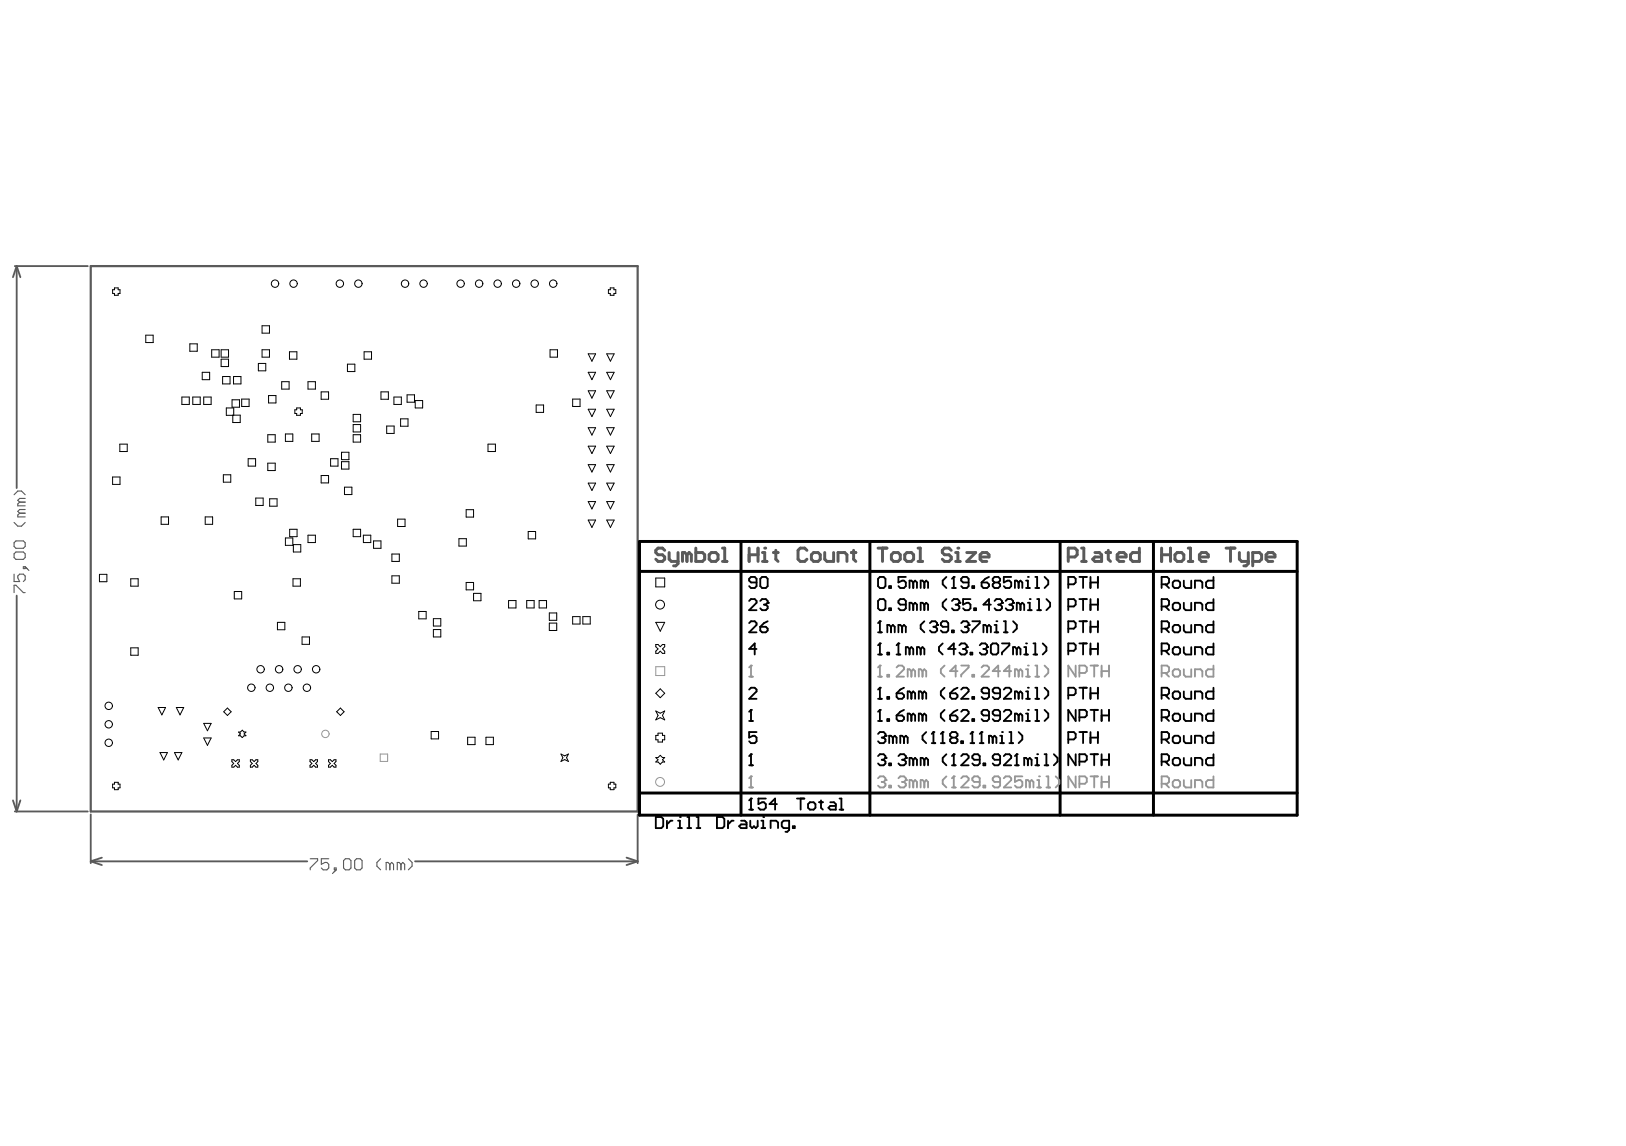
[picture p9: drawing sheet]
<svg xmlns="http://www.w3.org/2000/svg" width="287mm" height="202mm" viewBox="0 0 287 202" stroke-linecap="round" stroke-linejoin="round" font-family="sans-serif">
<g fill="none" stroke="#5a5a5a" stroke-width=".33">
<path d="M2.6 46.9h12.9M2.9 46.9l.7 2M2.9 46.9l-.6 2M2.9 46.9v39.2M2.9 105.1v38M2.3 141.2l.6 1.9M2.6 143.1h12.9M3.6 141.2l-.7 1.9M16 151.9l2 .7M16 143.7v8.6M16 151.9h38.2M18 151.3l-2 .6"/>
<path d="M73.2 151.9h39.3M110.5 151.3l2 .6M112.5 151.9l-2 .7M112.5 143.7v8.6"/>
</g>
<path d="M16 46.9h96.5v96.2h-96.5z" fill="none" stroke="#5a5a5a" stroke-width=".39"/>
<g fill="none" stroke="#5a5a5a" stroke-width=".2">
<path d="M2.5 95.7l.3-.3h1.3l.3 .3v.7l-.3 .3h-1.3l-.3-.3zM2.5 97.7l.3-.3h1.3l.3 .3v.6l-.3 .4h-1.3l-.3-.4zM2.5 92.2l.6 .6h.7l.6-.6M2.5 87.3l.6-.7h.7l.6 .7M3.5 88.6l-.4 .3v.3h1.3M3.5 90.5l-.4 .4v.3h1.3M3.5 90.5h.9M3.5 88.6h.9M4.1 100h.3v.3h-.3zM4.4 100l.7 .6M4.4 89.9h-.9l-.4 .3 .4 .3M4.4 87.9h-.9l-.4 .3 .4 .4"/>
<path d="M2.5 101.3v1.3h1l-.4-.7v-.3l.4-.3h.6l.3 .3v.7l-.3 .3M2.5 104.5v-1.3h.3l1.3 1.3h.3M54.7 151.5h1.3v.3l-1.3 1.3v.3M58 151.5h-1.3v1l.6-.4h.4l.3 .4v.6l-.3 .3h-.7l-.3-.3M59 153.1h.3v.3h-.3zM59.3 153.4l-.7 .7M60.6 151.8l.3-.3h.7l.3 .3v1.3l-.3 .3h-.7l-.3-.3zM62.6 151.8l.3-.3h.6l.4 .3v1.3l-.4 .3h-.6l-.3-.3zM67.1 151.5l-.6 .6v.7l.6 .6M68.8 152.5l-.4-.4h-.3v1.3M68.8 152.5v.9M68.8 152.5l.3-.4 .3 .4v.9"/>
<path d="M70.7 152.5l-.3-.4h-.3v1.3M70.7 152.5v.9M70.7 152.5l.4-.4 .3 .4v.9M72 151.5l.7 .6v.7l-.7 .6"/>
</g>
<g fill="none" stroke="#000" stroke-width=".33">
<path d="M115.7 144.1h1l.3 .3v1.3l-.3 .4h-1zM117.6 144.8v1.3M118.6 144.8h-.3l-.7 .6M119.6 146.1h.7M119.6 144.8h.3v1.3M121.2 146.1h.7M121.2 144.1h.4v2M122.9 146.1h.6M122.9 144.1h.3v2M126.5 144.1h.9l.4 .3v1.3l-.4 .4h-.9zM128.4 144.8v1.3M129.4 144.8h-.3l-.7 .6"/>
<path d="M130.7 144.8h.7l.3 .3v1h-1l-.3-.4 .3-.3h1M132.3 144.8v.9l.4 .4 .3-.4 .3 .4 .3-.4v-.9M134.3 146.1h.7M134.3 144.8h.3v1.3M135.9 146.1v-1.3h1l.3 .3v1M139.2 146.1h-1l-.3-.4v-.6l.3-.3h1v1.6l-.3 .3h-.4M139.9 145.7h.3v.4h-.3z"/>
</g>
<g fill="#000">
<circle cx="119.9" cy="144.1" r=".16"/>
<circle cx="134.6" cy="144.1" r=".16"/>
</g>
<g fill="none" stroke="#000" stroke-width=".18">
<path d="M19.9 51.1h.3v-.3h.6v.3h.4v.7h-.4v.3h-.6v-.3h-.3zM25.7 59.1h1.3v1.3h-1.3zM46.2 57.5h1.3v1.3h-1.3zM107.3 51.1h.3v-.3h.7v.3h.3v.7h-.3v.3h-.7v-.3h-.3zM21.1 78.3h1.3v1.3h-1.3zM32.1 70h1.3v1.3h-1.3zM33.5 60.7h1.3v1.3h-1.3zM34 70h1.3v1.3h-1.3zM35.7 65.7h1.3v1.3h-1.3zM35.9 70h1.3v1.3h-1.3zM37.3 61.7h1.3v1.3h-1.3zM39 63.4h1.3v1.3h-1.3z"/>
<path d="M39 61.7h1.3v1.3h-1.3zM39.3 66.4h1.3v1.3h-1.3zM40.9 70.5h1.3v1.3h-1.3zM41.1 73.2v1.3h1.3v-1.3l-2.5 .1v-1.3h1.3v1.3M41.2 66.4h1.3v1.3h-1.3zM42.6 70.4h1.3v1.3h-1.3zM45.6 64.1h1.3v1.3h-1.3zM46.2 61.7h1.3v1.3h-1.3zM47.2 76.7h1.3v1.3h-1.3zM47.4 69.8h1.3v1.3h-1.3zM49.7 67.3h1.3v1.3h-1.3zM50.3 76.5h1.3v1.4h-1.3z"/>
<path d="M51.1 62.1h1.3v1.3h-1.3zM52 72.3h.3v-.3h.7v.3h.3v.6h-.3v.4h-.7v-.4h-.3zM54.3 67.3h1.3v1.3h-1.3zM55 76.5h1.3v1.4h-1.3zM56.6 69.1h1.4v1.3h-1.4zM60.2 79.8h1.3v1.3h-1.3zM61.3 64.2h1.3v1.3h-1.3zM62.3 73.1h1.3v1.3h-1.3zM62.3 74.9h1.3v1.3h-1.3zM62.3 76.7h1.3v1.3h-1.3zM64.2 62.1h1.3v1.3h-1.3zM67.2 69.1h1.3v1.3h-1.3z"/>
<path d="M68.2 75.1h1.3v1.4h-1.3zM69.5 70h1.3v1.3h-1.3zM70.7 73.9h1.3v1.3h-1.3zM71.8 69.6h1.3v1.3h-1.3zM73.2 70.7h1.3v1.3h-1.3zM86.1 78.3h1.3v1.3h-1.3zM94.6 71.4h1.3v1.3h-1.3zM97 61.7h1.3v1.3h-1.3zM101 70.4h1.3v1.3h-1.3zM103.8 65.7h1.3l-.7 1.3zM103.8 72.2h1.3l-.7 1.3zM103.8 75.4h1.3l-.7 1.3z"/>
<path d="M103.8 78.7h1.3l-.7 1.3zM103.8 68.9h1.3l-.7 1.3zM103.8 62.4h1.3l-.7 1.3zM107 65.7h1.3l-.6 1.3zM107 78.7h1.3l-.6 1.3zM107 72.2h1.3l-.6 1.3zM107 75.4h1.3l-.6 1.3zM107 68.9h1.3l-.6 1.3zM107 62.4h1.3l-.6 1.3zM19.9 84.1h1.3v1.3h-1.3zM28.4 91.2h1.3v1.3h-1.3zM36.2 91.2h1.3v1.3h-1.3z"/>
<path d="M39.4 83.7h1.3v1.4h-1.3zM43.8 80.9h1.3v1.3h-1.3zM45.1 87.9h1.3v1.3h-1.3zM47.2 81.7h1.3v1.3h-1.3zM47.6 88h1.3v1.3h-1.3zM50.3 94.9h1.3v1.3h-1.3zM51.1 93.4h1.3v1.3h-1.3zM51.7 96.1h1.4v1.3h-1.4zM54.3 94.4h1.3v1.3h-1.3zM56.6 83.9h1.4v1.3h-1.4zM58.3 80.9h1.3v1.3h-1.3zM60.2 81.4h1.3v1.3h-1.3z"/>
<path d="M60.8 85.9h1.3v1.3h-1.3zM62.3 93.4h1.3v1.3h-1.3zM64.1 94.4h1.3v1.3h-1.3zM65.9 95.4h1.3v1.3h-1.3zM69.1 97.7h1.3v1.3h-1.3zM70.1 91.6h1.3v1.3h-1.3zM81 95h1.3v1.3h-1.3zM82.2 89.9h1.3v1.3h-1.3zM93.2 93.8h1.3v1.3h-1.3zM103.8 85.2h1.3l-.7 1.3zM103.8 88.5h1.3l-.7 1.3zM103.8 91.7h1.3l-.7 1.3z"/>
<path d="M103.8 82h1.3l-.7 1.3zM107 85.2h1.3l-.6 1.3zM107 91.7h1.3l-.6 1.3zM107 88.5h1.3l-.6 1.3zM107 82h1.3l-.6 1.3zM17.5 101.3h1.3v1.3h-1.3zM23.1 102.1h1.3v1.3h-1.3zM23.1 114.3h1.3v1.3h-1.3zM41.3 104.3h1.3v1.3h-1.3zM48.9 109.8h1.3v1.3h-1.3zM51.7 102.1h1.3v1.3h-1.3zM53.3 112.4h1.3v1.3h-1.3z"/>
<path d="M69.1 101.6h1.3v1.3h-1.3zM73.9 107.9h1.3v1.3h-1.3zM76.4 111h1.4v1.4h-1.4zM76.4 109.1h1.4v1.3h-1.4zM82.2 102.7h1.3v1.3h-1.3zM83.5 104.7h1.3v1.3h-1.3zM89.7 105.9h1.3v1.3h-1.3zM92.9 105.9h1.3v1.3h-1.3zM95.1 105.9h1.3v1.3h-1.3zM96.9 108.1h1.3v1.3h-1.3zM96.9 109.9h1.3v1.3h-1.3zM101 108.8h1.3v1.3h-1.3z"/>
<path d="M102.8 108.8h1.3v1.3h-1.3zM19.9 138.3h.3v-.3h.6v.3h.4v.7h-.4v.3h-.6v-.3h-.3zM27.9 124.8h1.3l-.6 1.3zM28.2 132.7h1.3l-.6 1.3zM30.8 132.7h1.3l-.7 1.3zM31.1 124.8h1.3l-.6 1.3zM35.9 127.6h1.3l-.6 1.3zM35.9 130.2h1.3l-.6 1.3zM39.5 125.5l.6-.6 .7 .6-.7 .7zM40.9 134h.3l.4 .3 .3-.3h.3v.3l-.3 .4 .3 .3v.3h-.3l-.3-.3-.4 .3h-.3v-.3l.3-.3-.3-.4zM42.1 129.1h.3l.3-.3 .4 .3h.3l-.3 .4 .3 .3h-.3l-.4 .3-.3-.3h-.3l.3-.3zM44.2 134h.3l.3 .3 .3-.3h.4v.3l-.4 .4 .4 .3v.3h-.4l-.3-.3-.3 .3h-.3v-.3l.3-.3-.3-.4z"/>
<path d="M54.7 134h.3l.3 .3 .4-.3h.3v.3l-.3 .4 .3 .3v.3h-.3l-.4-.3-.3 .3h-.3v-.3l.3-.3-.3-.4zM58 134h.3l.3 .3 .3-.3h.4v.3l-.4 .4 .4 .3v.3h-.4l-.3-.3-.3 .3h-.3v-.3l.3-.3-.3-.4zM59.4 125.5l.6-.6 .7 .6-.7 .7zM76.1 129h1.3v1.3h-1.3zM82.5 130h1.3v1.3h-1.3zM85.7 130h1.3v1.3h-1.3zM99 133l.6 .3 .7-.3-.4 .7 .4 .6-.7-.3-.6 .3 .3-.6zM107.3 138.3h.3v-.3h.7v.3h.3v.7h-.3v.3h-.7v-.3h-.3z"/>
<circle cx="48.5" cy="50" r=".65"/>
<circle cx="51.8" cy="50" r=".65"/>
<circle cx="59.9" cy="50" r=".65"/>
<circle cx="63.2" cy="50" r=".65"/>
<circle cx="71.4" cy="50" r=".65"/>
<circle cx="74.7" cy="50" r=".65"/>
<circle cx="81.2" cy="50" r=".65"/>
<circle cx="84.5" cy="50" r=".65"/>
<circle cx="87.8" cy="50" r=".65"/>
<circle cx="91" cy="50" r=".65"/>
<circle cx="94.3" cy="50" r=".65"/>
<circle cx="97.6" cy="50" r=".65"/>
<circle cx="46" cy="118.1" r=".65"/>
<circle cx="49.2" cy="118.1" r=".65"/>
<circle cx="52.5" cy="118.1" r=".65"/>
<circle cx="55.8" cy="118.1" r=".65"/>
<circle cx="19.2" cy="127.8" r=".65"/>
<circle cx="19.2" cy="124.5" r=".65"/>
<circle cx="19.2" cy="131" r=".65"/>
<circle cx="44.3" cy="121.3" r=".65"/>
<circle cx="47.6" cy="121.3" r=".65"/>
<circle cx="50.9" cy="121.3" r=".65"/>
<circle cx="54.1" cy="121.3" r=".65"/>
</g>
<g fill="none" stroke="#969696" stroke-width=".18">
<path d="M67.1 133h1.3v1.3h-1.3z"/>
<circle cx="57.4" cy="129.5" r=".65"/>
</g>
<g fill="none" stroke="#5a5a5a" stroke-width=".52">
<path d="M117.2 97.1l-.3-.4h-.8l-.4 .4v.4l.4 .4h.8l.3 .3v.4l-.3 .4h-.8l-.4-.4M118 97.5v1.1l.4 .4h1.2M119.6 97.5v1.9l-.4 .4h-.4M121.2 97.9l.4-.4 .4 .4v1.1M121.2 97.9l-.4-.4h-.4v1.5M121.2 97.9v1.1M122.7 96.7v2.3h1.2l.4-.4v-.7l-.4-.4h-1.2M125.1 97.9l.4-.4h.8l.4 .4v.7l-.4 .4h-.8l-.4-.4zM127.4 96.7h.4v2.3M127.4 99h.8M132.1 97.9h1.6M132.1 96.7v2.3"/>
<path d="M133.7 96.7v2.3M134.5 99h.8M134.5 97.5h.4v1.5"/>
</g>
<circle cx="134.9" cy="96.7" r=".26" fill="#5a5a5a"/>
<g fill="none" stroke="#5a5a5a" stroke-width=".52">
<path d="M136.5 97.5h.7M136.8 97.1v1.5l.4 .4M142.3 97.1l-.4-.4h-.7l-.4 .4v1.5l.4 .4h.7l.4-.4M143.1 97.9l.4-.4h.8l.4 .4v.7l-.4 .4h-.8l-.4-.4zM145.5 97.5v1.1l.4 .4h1.1v-1.5M147.8 99v-1.5h1.2l.4 .4v1.1M150.2 97.5h.8M150.6 97.1v1.5l.4 .4M154.9 96.7h1.5M155.7 96.7v2.3M157.2 97.9l.4-.4h.8l.4 .4v.7l-.4 .4h-.8l-.4-.4zM159.6 97.9l.4-.4h.8l.4 .4v.7l-.4 .4h-.8l-.4-.4z"/>
<path d="M161.9 96.7h.4v2.3M161.9 99h.8M167.8 97.1l-.4-.4h-.8l-.4 .4v.4l.4 .4h.8l.4 .3v.4l-.4 .4h-.8l-.4-.4M168.6 97.5h.4v1.5M168.6 99h.8"/>
</g>
<circle cx="169" cy="96.7" r=".26" fill="#5a5a5a"/>
<g fill="none" stroke="#5a5a5a" stroke-width=".52">
<path d="M170.5 97.5h1.6l-1.6 1.5h1.6M172.9 98.2h1.5v-.3l-.3-.4h-.8l-.4 .4v.7l.4 .4h.8M188.4 98.2h1.2l.4-.3v-.8l-.4-.4h-1.2v2.3M190.8 99h.8M190.8 96.7h.4v2.3M193.1 97.5h.8l.4 .4v1.1h-1.2l-.4-.4 .4-.4h1.2M195.1 97.5h.8M195.5 97.1v1.5l.4 .4M197.1 98.2h1.5v-.3l-.4-.4h-.8l-.3 .4v.7l.3 .4h.8M201 96.7v2.3h-1.2l-.4-.4v-.7l.4-.4h1.2M204.9 96.7v2.3M204.9 97.9h1.6"/>
<path d="M206.5 96.7v2.3M207.2 97.9l.4-.4h.8l.4 .4v.7l-.4 .4h-.8l-.4-.4zM209.6 99h.8M209.6 96.7h.4v2.3M211.6 98.2h1.5v-.3l-.4-.4h-.7l-.4 .4v.7l.4 .4h.7M216.3 96.7h1.5M217 96.7v2.3M218.6 97.5v1.1l.4 .4h1.2M220.2 97.5v1.9l-.4 .4h-.4M221 99h1.1l.4-.4v-.7l-.4-.4h-1.1v2.3M223.3 98.2h1.6v-.3l-.4-.4h-.8l-.4 .4v.7l.4 .4h.8"/>
</g>
<path d="M130.7 95.5v48.3M153.4 95.5v48.3M187 95.5v48.3M203.5 95.5v48.3M112.8 100.8h116M112.8 143.8v-48.3h116v48.3" fill="none" stroke="#000" stroke-width=".52"/>
<g fill="none" stroke="#000" stroke-width=".18">
<path d="M115.7 102h1.5v1.5h-1.5zM115.7 113.7h.4l.4 .4 .4-.4h.3v.4l-.3 .4 .3 .4v.4h-.3l-.4-.4-.4 .4h-.4v-.4l.4-.4-.4-.4zM115.7 109.8h1.5l-.7 1.5z"/>
<circle cx="116.4" cy="106.6" r=".78"/>
</g>
<g fill="none" stroke="#000" stroke-width=".33">
<path d="M132.1 106l.4-.3h.6l.3 .3v.3l-1.3 1.3h1.3M132.1 109.9l.4-.3h.6l.3 .3v.3l-1.3 1.3h1.3M133.4 102.7h-.9l-.4-.3v-.3l.4-.3h.6l.3 .3v1.3l-.3 .3h-.6l-.4-.3M133.4 114.5h-1.3l1-1v1.9M134.1 102.1l.3-.3h.7l.3 .3v1.3l-.3 .3h-.7l-.3-.3zM134.1 106l.3-.3h.7l.3 .3v.3l-.3 .4M134.1 110.6h1l.3 .3v.3l-.3 .3h-.7l-.3-.3zM134.8 106.7h.3M135.1 106.7l.3 .3v.3l-.3 .3h-.7l-.3-.3M135.4 109.6l-.6 .3-.7 .7M154.9 102.1l.3-.3h.7l.3 .3v1.3l-.3 .3h-.7l-.3-.3zM154.9 106l.3-.3h.7l.3 .3v1.3l-.3 .3h-.7l-.3-.3z"/>
<path d="M154.9 113.8l.3-.3v1.9M154.9 111.5h.6M154.9 109.9l.3-.3v1.9M154.9 115.4h.6M156.5 115.1h.3v.3h-.3zM156.8 103.4h.4v.3h-.4zM156.8 107.3h.4v.3h-.4zM157.2 110.6v.9M157.2 110.6l.3-.4 .3 .4v.9M157.2 110.6l-.4-.4h-.3v1.3M158.1 113.8l.4-.3v1.9M158.1 115.4h.7"/>
<path d="M159.1 110.6l-.3-.4h-.3v1.3M159.1 110.6l.4-.4 .3 .4v.9M159.1 110.6v.9M159.8 101.8h-1.3v.9l.6-.3h.4l.3 .3v.7l-.3 .3h-.7l-.3-.3M159.8 106.7h-1l-.3-.4v-.3l.3-.3h.7l.3 .3v1.3l-.3 .3h-.7l-.3-.3M160.4 114.5l-.3-.4h-.3v1.3M160.4 114.5v.9M160.4 114.5l.4-.4 .3 .4v.9M161.1 102.7l-.3-.3h-.4v1.3M161.1 106.7l.3-.4 .3 .4v.9M161.1 106.7l-.3-.4h-.4v1.3M161.1 102.7v1"/>
<path d="M161.1 106.7v.9M161.1 102.7l.3-.3 .3 .3v1M162.4 114.5l-.3-.4h-.4v1.3M162.4 114.5v.9M162.4 114.5l.3-.4 .3 .4v.9M163 109.6l-.6 .6v.7l.6 .6M163 102.7l-.3-.3h-.3v1.3M163 106.7l.4-.4 .3 .4v.9M163 106.7l-.3-.4h-.3v1.3M163 102.7v1M163 106.7v.9M163 102.7l.4-.3 .3 .3v1"/>
<path d="M164 109.9l.4-.3h.6l.3 .3v.3l-.3 .4M164.6 110.6h.4M165 110.6l.3 .3v.3l-.3 .3h-.6l-.4-.3M166.3 113.5l-.7 .6v.7l.7 .6M166.9 101.8l-.6 .6v.7l.6 .6M166.9 105.7l-.6 .6v.7l.6 .6M167.3 110.6h-1l-.3-.4v-.3l.3-.3h.6l.4 .3v1.3l-.4 .3h-.6l-.3-.3M167.9 103.7h.7M167.9 106l.3-.3h.7l.3 .3v.3l-.3 .4M167.9 102.1l.3-.3v1.9M167.9 111.2h.3v.3h-.3zM168.6 114.5h-1.3l.9-1v1.9"/>
<path d="M168.6 106.7h.3M168.9 106.7l.3 .3v.3l-.3 .3h-.7l-.3-.3M169.2 113.8l.3-.3h.7l.3 .3v.3l-.3 .4M169.5 109.9l.4-.3h.6l.4 .3v.3l-.4 .4M169.9 114.5h.3M170.2 110.6h.3M170.2 114.5l.3 .3v.3l-.3 .3h-.7l-.3-.3M170.5 110.6l.4 .3v.3l-.4 .3h-.6l-.4-.3M170.9 102.7h-1l-.4-.3v-.3l.4-.3h.6l.4 .3v1.3l-.4 .3h-.6l-.4-.3M171.2 115.1h.3v.3h-.3zM171.2 105.7h-1.3v1l.6-.4h.4l.3 .4v.6l-.3 .3h-.7l-.3-.3M171.5 103.4h.3v.3h-.3z"/>
<path d="M171.5 109.6h1.3v.3l-1.3 1.3v.3M171.8 107.3h.4v.3h-.4zM172.8 113.8l.3-.3h.7l.3 .3v.3l-.3 .4M173.1 102.7h1l.3 .4v.3l-.3 .3h-.6l-.4-.3zM173.5 114.5h.3M173.8 114.5l.3 .3v.3l-.3 .3h-.7l-.3-.3M174.1 110.6l-.3-.4h-.3v1.3M174.1 110.6v.9M174.1 110.6l.3-.4 .4 .4v.9M174.4 101.8l-.6 .3-.7 .6M174.8 106.7h-1.3l.9-1v1.9M174.8 113.8l.3-.3h.7l.3 .3v1.3l-.3 .3h-.7l-.3-.3z"/>
<path d="M175.4 102.7l-.3 .4v.3l.3 .3h.7l.3-.3v-.3l-.3-.4M175.4 102.7l-.3-.3v-.3l.3-.3h.7l.3 .3v.3l-.3 .3M175.4 102.7h.7M175.4 106l.4-.3h.6l.3 .3v.3l-.3 .4M175.4 111.5h.7M175.4 110.2h.4v1.3M176.1 106.7h.3M176.4 106.7l.3 .3v.3l-.3 .3h-.6l-.4-.3M176.7 113.5h1.3v.3l-1.3 1.3v.3M177.1 111.5h.6M177.1 109.6h.3v1.9M177.4 106l.3-.3h.7l.3 .3v.3l-.3 .4"/>
<path d="M178 106.7h.4M178.4 101.8h-1.3v.9l.6-.3h.3l.4 .3v.7l-.4 .3h-.6l-.3-.3M178.4 106.7l.3 .3v.3l-.3 .3h-.7l-.3-.3M178.7 109.6l.6 .6v.7l-.6 .6M179.3 114.5l-.3-.4h-.3v1.3M179.3 114.5v.9M179.3 114.5l.4-.4 .3 .4v.9M179.7 102.7l-.4-.3h-.3v1.3M179.7 102.7v1M179.7 102.7l.3-.3 .3 .3v1M180 106.7l-.3-.4h-.4v1.3M180 106.7v.9"/>
<path d="M180 106.7l.3-.4 .4 .4v.9M180.7 115.4h.6M180.7 114.1h.3v1.3M181 103.7h.6M181 102.4h.3v1.3M181.3 107.6h.7M181.3 106.3h.3v1.3M182.3 115.4h.6M182.3 113.5h.3v1.9M182.6 103.7h.7M182.6 101.8h.3v1.9M182.9 107.6h.7"/>
<path d="M182.9 105.7h.4v1.9M183.9 113.5l.7 .6v.7l-.7 .6M184.2 101.8l.7 .6v.7l-.7 .6M184.6 105.7l.6 .6v.7l-.6 .6M188.4 103.1h1l.3-.4v-.6l-.3-.3h-1v1.9M188.4 107h1l.3-.3v-.7l-.3-.3h-1v1.9M188.4 110.9h1l.3-.3v-.7l-.3-.3h-1v1.9M188.4 114.8h1l.3-.3v-.7l-.3-.3h-1v1.9M190.4 101.8h1.3M190.4 105.7h1.3M190.4 109.6h1.3M190.4 113.5h1.3"/>
<path d="M191 101.8v1.9M191 105.7v1.9M191 109.6v1.9M191 113.5v1.9M192.3 102.7h1.4M192.3 101.8v1.9M192.3 105.7v1.9M192.3 109.6v1.9M192.3 113.5v1.9M192.3 106.7h1.4M192.3 110.6h1.4M192.3 114.5h1.4"/>
<path d="M193.7 101.8v1.9M193.7 105.7v1.9M193.7 109.6v1.9M193.7 113.5v1.9M204.9 103.1h1l.3-.4v-.6l-.3-.3h-1v1.9M204.9 107h1l.3-.3v-.7l-.3-.3h-1v1.9M204.9 110.9h1l.3-.3v-.7l-.3-.3h-1v1.9M204.9 114.8h1l.3-.3v-.7l-.3-.3h-1v1.9M205.5 103.1l.7 .6M205.5 107l.7 .6M205.5 110.9l.7 .6M205.5 114.8l.7 .6"/>
<path d="M206.9 102.7l.3-.3h.6l.4 .3v.7l-.4 .3h-.6l-.3-.3zM206.9 106.7l.3-.4h.6l.4 .4v.6l-.4 .3h-.6l-.3-.3zM206.9 110.6l.3-.4h.6l.4 .4v.6l-.4 .3h-.6l-.3-.3zM206.9 114.5l.3-.4h.6l.4 .4v.6l-.4 .3h-.6l-.3-.3zM208.8 102.4v1l.3 .3h1v-1.3M208.8 106.3v1l.3 .3h1v-1.3M208.8 110.2v1l.3 .3h1v-1.3M208.8 114.1v1l.3 .3h1v-1.3M210.8 103.7v-1.3h1l.3 .3v1M210.8 107.6v-1.3h1l.3 .4v.9M210.8 111.5v-1.3h1l.3 .4v.9M210.8 115.4v-1.3h1l.3 .4v.9"/>
<path d="M214 101.8v1.9h-.9l-.4-.3v-.7l.4-.3h.9M214 105.7v1.9h-.9l-.4-.3v-.6l.4-.4h.9M214 109.6v1.9h-.9l-.4-.3v-.6l.4-.4h.9M214 113.5v1.9h-.9l-.4-.3v-.6l.4-.4h.9"/>
</g>
<g fill="#000">
<circle cx="135.4" cy="106.3" r=".16"/>
<circle cx="155.2" cy="113.5" r=".16"/>
<circle cx="155.2" cy="109.6" r=".16"/>
<circle cx="158.5" cy="113.5" r=".16"/>
<circle cx="165.3" cy="110.2" r=".16"/>
<circle cx="168.2" cy="101.8" r=".16"/>
<circle cx="169.2" cy="106.3" r=".16"/>
<circle cx="170.5" cy="114.1" r=".16"/>
<circle cx="170.9" cy="110.2" r=".16"/>
<circle cx="174.1" cy="114.1" r=".16"/>
<circle cx="175.8" cy="109.6" r=".16"/>
<circle cx="176.7" cy="106.3" r=".16"/>
<circle cx="178.7" cy="106.3" r=".16"/>
<circle cx="181" cy="113.5" r=".16"/>
<circle cx="181.3" cy="101.8" r=".16"/>
<circle cx="181.6" cy="105.7" r=".16"/>
</g>
<path d="M115.7 117.6h1.5v1.6h-1.5z" fill="none" stroke="#969696" stroke-width=".18"/>
<path d="M132.1 119.4h.7M132.5 117.4v2" fill="none" stroke="#969696" stroke-width=".33"/>
<circle cx="132.5" cy="117.4" r=".16" fill="#969696"/>
<path d="M132.5 117.4l-.4 .3M154.9 119.4h.6M155.2 117.4v2" fill="none" stroke="#969696" stroke-width=".33"/>
<circle cx="155.2" cy="117.4" r=".16" fill="#969696"/>
<g fill="none" stroke="#969696" stroke-width=".33">
<path d="M155.2 117.4l-.3 .3M156.5 119h.3v.4h-.3zM158.1 117.7l.4-.3h.6l.4 .3v.4l-1.4 1.3h1.4M160.8 118.4l-.4-.3h-.3v1.3M160.8 118.4v1M160.8 118.4l.3-.3 .3 .3v1M162.7 118.4l-.3-.3h-.3v1.3M162.7 118.4v1M162.7 118.4l.3-.3 .4 .3v1M166.6 117.4l-.6 .7v.6l.6 .7M168.9 118.4h-1.3l1-1v2M169.5 117.4h1.4v.3l-1.4 1.3v.4"/>
<path d="M171.5 119h.3v.4h-.3zM173.1 117.7l.4-.3h.6l.3 .3v.4l-1.3 1.3h1.3M176.4 118.4h-1.3l1-1v2M178.4 118.4h-1.3l.9-1v2M179.7 118.4l-.4-.3h-.3v1.3M179.7 118.4v1M179.7 118.4l.3-.3 .3 .3v1M181 119.4h.6M181 118.1h.3v1.3"/>
</g>
<circle cx="181.3" cy="117.4" r=".16" fill="#969696"/>
<g fill="none" stroke="#969696" stroke-width=".33">
<path d="M182.6 119.4h.7M182.6 117.4h.3v2M184.2 117.4l.7 .7v.6l-.7 .7M189.7 117.4v2l-1.3-2v2M190.4 118.7h1l.3-.3v-.7l-.3-.3h-1v2M192.3 117.4h1.4M193 117.4v2M194.3 117.4v2M194.3 118.4h1.3M195.6 117.4v2M204.9 118.7h1l.3-.3v-.7l-.3-.3h-1v2M205.5 118.7l.7 .7"/>
<path d="M206.9 118.4l.3-.3h.6l.4 .3v.6l-.4 .4h-.6l-.3-.4zM208.8 118.1v.9l.3 .4h1v-1.3M210.8 119.4v-1.3h1l.3 .3v1M214 117.4v2h-.9l-.4-.4v-.6l.4-.3h.9M132.1 138.9h.7M132.5 136.9v2"/>
</g>
<path d="M115.7 122.3l.8-.8 .7 .8-.7 .8zM115.7 125.4l.8 .4 .7-.4-.3 .8 .3 .8-.7-.4-.8 .4 .4-.8zM115.7 129.7h.4v-.4h.8v.4h.3v.8h-.3v.4h-.8v-.4h-.4zM115.7 133.6h.4l.4-.4 .4 .4h.3l-.3 .4 .3 .4h-.3l-.4 .4-.4-.4h-.4l.4-.4z" fill="none" stroke="#000" stroke-width=".18"/>
<g fill="none" stroke="#000" stroke-width=".33">
<path d="M132.1 121.6l.4-.3h.6l.3 .3v.4l-1.3 1.3h1.3M132.1 127.2h.7M132.1 125.5l.4-.3v2M132.1 133.4l.4-.4v2M132.1 135h.7M133.4 129.1h-1.3v1l.7-.3h.3l.3 .3v.7l-.3 .3h-.6l-.4-.3M154.9 123.3h.6M154.9 121.6l.3-.3v2M154.9 125.5l.3-.3v2M154.9 133.4l.3-.4h.7l.3 .4v.3l-.3 .3M154.9 127.2h.6M154.9 129.5l.3-.4h.7l.3 .4v.3l-.3 .3"/>
<path d="M155.5 130.1h.4M155.5 134h.4M155.9 130.1l.3 .3v.4l-.3 .3h-.7l-.3-.3M155.9 134l.3 .3v.4l-.3 .3h-.7l-.3-.3M156.5 122.9h.3v.4h-.3zM156.5 126.8h.3v.4h-.3zM156.8 134.7h.4v.3h-.4zM157.5 130.1l-.3-.3h-.4v1.3M157.5 130.1l.3-.3 .3 .3v1M157.5 130.1v1M158.1 122.3h1l.4 .3v.3l-.4 .4h-.6l-.4-.4zM158.1 126.2h1l.4 .3v.3l-.4 .4h-.6l-.4-.4z"/>
<path d="M158.5 133.4l.3-.4h.7l.3 .4v.3l-.3 .3M159.1 134h.4M159.5 121.3l-.7 .3-.7 .7M159.5 130.1v1M159.5 130.1l.3-.3 .3 .3v1M159.5 125.2l-.7 .3-.7 .7M159.5 130.1l-.4-.3h-.3v1.3M159.5 134l.3 .3v.4l-.3 .3h-.7l-.3-.3M160.8 126.2l.3-.3 .3 .3v1M160.8 122.3l-.4-.3h-.3v1.3M160.8 126.2l-.4-.3h-.3v1.3M160.8 122.3v1"/>
<path d="M160.8 126.2v1M160.8 122.3l.3-.3 .3 .3v1M161.1 134l.3-.3 .3 .3v1M161.1 134l-.3-.3h-.4v1.3M161.1 134v1M162.7 122.3l-.3-.3h-.3v1.3M162.7 126.2l-.3-.3h-.3v1.3M162.7 122.3v1M162.7 126.2v1M162.7 122.3l.3-.3 .4 .3v1M162.7 126.2l.3-.3 .4 .3v1M163 134l-.3-.3h-.3v1.3"/>
<path d="M163 134v1M163 134l.4-.3 .3 .3v1M163.4 129.1l-.7 .7v.6l.7 .7M164.4 131.1h.6M164.4 129.5l.2-.4v2M166 131.1h.6M166 129.5l.3-.4v2M166.6 121.3l-.6 .7v.6l.6 .7M166.6 125.2l-.6 .7v.6l.6 .7M166.9 133l-.6 .7v.6l.6 .7M167.6 122.3h1l.3 .3v.3l-.3 .4h-.7l-.3-.4zM167.6 126.2h1l.3 .3v.3l-.3 .4h-.7l-.3-.4z"/>
<path d="M167.9 130.1l-.3 .3v.4l.3 .3h.7l.3-.3v-.4l-.3-.3M167.9 130.1l-.3-.3v-.3l.3-.4h.7l.3 .4v.3l-.3 .3M167.9 133.4l.3-.4v2M167.9 130.1h.7M167.9 135h.7M168.9 121.3l-.7 .3-.6 .7M168.9 125.2l-.7 .3-.6 .7M169.5 121.6l.4-.3h.6l.4 .3v.4l-1.4 1.3h1.4M169.5 125.5l.4-.3h.6l.4 .3v.4l-1.4 1.3h1.4M169.5 133.4l.4-.4h.6l.4 .4v.3l-1.4 1.3h1.4M169.5 130.8h.4v.3h-.4zM171.2 129.5l.3-.4v2"/>
<path d="M171.2 131.1h.6M171.5 122.9h.3v.4h-.3zM171.5 126.8h.3v.4h-.3zM172.8 134h-1l-.3-.3v-.3l.3-.4h.7l.3 .4v1.3l-.3 .3h-.7l-.3-.3M172.8 129.5l.3-.4v2M172.8 131.1h.7M173.5 134.7h.3v.3h-.3zM174.4 122.3h-.9l-.4-.3v-.4l.4-.3h.6l.3 .3v1.3l-.3 .4h-.6l-.4-.4M174.4 126.2h-.9l-.4-.3v-.4l.4-.3h.6l.3 .3v1.3l-.3 .4h-.6l-.4-.4M175.1 130.1l-.3-.3h-.4v1.3M175.1 130.1v1M175.1 130.1l.3-.3 .4 .3v1"/>
<path d="M176.4 122.3h-1l-.3-.3v-.4l.3-.3h.7l.3 .3v1.3l-.3 .4h-.7l-.3-.4M176.4 126.2h-1l-.3-.3v-.4l.3-.3h.7l.3 .3v1.3l-.3 .4h-.7l-.3-.4M176.4 134h-1l-.3-.3v-.3l.3-.4h.7l.3 .4v1.3l-.3 .3h-.7l-.3-.3M176.4 129.8h.3v1.3M176.4 131.1h.7M177.1 121.6l.3-.3h.6l.4 .3v.4l-1.3 1.3h1.3M177.1 125.5l.3-.3h.6l.4 .3v.4l-1.3 1.3h1.3M177.1 133.4l.3-.4h.6l.4 .4v.3l-1.3 1.3h1.3M178 129.1h.4v2M178 131.1h.7M179 135h.7M179 133.4l.3-.4v2"/>
<path d="M179.7 122.3l-.4-.3h-.3v1.3M179.7 126.2l-.4-.3h-.3v1.3M179.7 122.3v1M179.7 126.2v1M179.7 122.3l.3-.3 .3 .3v1M179.7 126.2l.3-.3 .3 .3v1M179.7 129.1l.6 .7v.6l-.6 .7M181 123.3h.6M181 122h.3v1.3M181 125.9h.3v1.3M181 127.2h.6M181.3 134v1"/>
<path d="M181.3 134l-.3-.3h-.3v1.3M181.3 134l.3-.3 .4 .3v1M182.6 123.3h.7M182.6 121.3h.3v2M182.6 125.2h.3v2M182.6 133.7h.3v1.3M182.6 127.2h.7M182.6 135h.7M184.2 121.3l.7 .7v.6l-.7 .7M184.2 125.2l.7 .7v.6l-.7 .7M184.2 135h.7M184.2 133h.4v2"/>
<path d="M185.9 133l.6 .7v.6l-.6 .7M188.4 122.6h1l.3-.3v-.7l-.3-.3h-1v2M188.4 130.4h1l.3-.3v-.6l-.3-.4h-1v2M189.7 125.2v2l-1.3-2v2M189.7 133v2l-1.3-2v2M190.4 121.3h1.3M190.4 126.5h1l.3-.3v-.7l-.3-.3h-1v2M190.4 134.3h1l.3-.3v-.6l-.3-.4h-1v2M190.4 129.1h1.3M191 121.3v2M191 129.1v2M192.3 122.3h1.4"/>
<path d="M192.3 121.3v2M192.3 129.1v2M192.3 125.2h1.4M192.3 130.1h1.4M192.3 133h1.4M193 125.2v2M193 133v2M193.7 121.3v2M193.7 129.1v2M194.3 126.2h1.3M194.3 125.2v2M194.3 133v2"/>
<path d="M194.3 134h1.3M195.6 125.2v2M195.6 133v2M204.9 122.6h1l.3-.3v-.7l-.3-.3h-1v2M204.9 126.5h1l.3-.3v-.7l-.3-.3h-1v2M204.9 130.4h1l.3-.3v-.6l-.3-.4h-1v2M204.9 134.3h1l.3-.3v-.6l-.3-.4h-1v2M205.5 122.6l.7 .7M205.5 126.5l.7 .7M205.5 130.4l.7 .7M205.5 134.3l.7 .7M206.9 122.3l.3-.3h.6l.4 .3v.6l-.4 .4h-.6l-.3-.4z"/>
<path d="M206.9 126.2l.3-.3h.6l.4 .3v.6l-.4 .4h-.6l-.3-.4zM206.9 130.1l.3-.3h.6l.4 .3v.7l-.4 .3h-.6l-.3-.3zM206.9 134l.3-.3h.6l.4 .3v.7l-.4 .3h-.6l-.3-.3zM208.8 122v.9l.3 .4h1v-1.3M208.8 125.9v.9l.3 .4h1v-1.3M208.8 129.8v1l.3 .3h1v-1.3M208.8 133.7v1l.3 .3h1v-1.3M210.8 123.3v-1.3h1l.3 .3v1M210.8 127.2v-1.3h1l.3 .3v1M210.8 131.1v-1.3h1l.3 .3v1M210.8 135v-1.3h1l.3 .3v1M214 121.3v2h-.9l-.4-.4v-.6l.4-.3h.9"/>
<path d="M214 125.2v2h-.9l-.4-.4v-.6l.4-.3h.9M214 129.1v2h-.9l-.4-.3v-.7l.4-.3h.9M214 133v2h-.9l-.4-.3v-.7l.4-.3h.9"/>
</g>
<g fill="#000">
<circle cx="132.5" cy="125.2" r=".16"/>
<circle cx="132.5" cy="133" r=".16"/>
<circle cx="155.2" cy="121.3" r=".16"/>
<circle cx="155.2" cy="125.2" r=".16"/>
<circle cx="156.2" cy="133.7" r=".16"/>
<circle cx="156.2" cy="129.8" r=".16"/>
<circle cx="159.8" cy="133.7" r=".16"/>
<circle cx="164.6" cy="129.1" r=".16"/>
<circle cx="166.3" cy="129.1" r=".16"/>
<circle cx="168.2" cy="133" r=".16"/>
<circle cx="171.5" cy="129.1" r=".16"/>
<circle cx="173.1" cy="129.1" r=".16"/>
<circle cx="176.7" cy="129.1" r=".16"/>
<circle cx="179.3" cy="133" r=".16"/>
<circle cx="181.3" cy="125.2" r=".16"/>
<circle cx="181.3" cy="121.3" r=".16"/>
<circle cx="182.9" cy="133" r=".16"/>
</g>
<circle cx="116.4" cy="137.9" r=".78" fill="none" stroke="#969696" stroke-width=".18"/>
<circle cx="132.5" cy="136.9" r=".16" fill="#969696"/>
<path d="M132.5 136.9l-.4 .4M154.9 137.3l.3-.4h.7l.3 .4v.3" fill="none" stroke="#969696" stroke-width=".33"/>
<circle cx="156.2" cy="137.6" r=".16" fill="#969696"/>
<path d="M155.5 137.9h.4M155.9 137.9l.3 .3v.4l-.3 .3h-.7l-.3-.3M156.2 137.6l-.3 .3M156.8 138.6h.4v.3h-.4zM158.5 137.3l.3-.4h.7l.3 .4v.3" fill="none" stroke="#969696" stroke-width=".33"/>
<circle cx="159.8" cy="137.6" r=".16" fill="#969696"/>
<path d="M159.1 137.9h.4M159.5 137.9l.3 .3v.4l-.3 .3h-.7l-.3-.3M159.8 137.6l-.3 .3M161.1 137.9l-.3-.3h-.4v1.3M161.1 137.9v1M161.1 137.9l.3-.3 .3 .3v1M163 137.9l-.3-.3h-.3v1.3M163 137.9v1M163 137.9l.4-.3 .3 .3v1M166.9 136.9l-.6 .7v.6l.6 .7M167.9 138.9h.7M168.2 136.9v2" fill="none" stroke="#969696" stroke-width=".33"/>
<circle cx="168.2" cy="136.9" r=".16" fill="#969696"/>
<path d="M168.2 136.9l-.3 .4M169.5 137.3l.4-.4h.6l.4 .4v.3l-1.4 1.3h1.4M172.8 137.9h-1l-.3-.3v-.3l.3-.4h.7l.3 .4v1.3l-.3 .3h-.7l-.3-.3M173.5 138.6h.3v.3h-.3zM176.4 137.9h-1l-.3-.3v-.3l.3-.4h.7l.3 .4v1.3l-.3 .3h-.7l-.3-.3M177.1 137.3l.3-.4h.6l.4 .4v.3l-1.3 1.3h1.3M180.3 136.9h-1.3v1l.7-.3h.3l.3 .3v.7l-.3 .3h-.7l-.3-.3M181.6 137.9l-.3-.3h-.3v1.3M181.6 137.9v1M181.6 137.9l.4-.3 .3 .3v1M182.9 138.9h.7M182.9 137.6h.4v1.3" fill="none" stroke="#969696" stroke-width=".33"/>
<circle cx="183.3" cy="136.9" r=".16" fill="#969696"/>
<g fill="none" stroke="#969696" stroke-width=".33">
<path d="M184.6 138.9h.6M184.6 136.9h.3v2M186.2 136.9l.7 .7v.6l-.7 .7M189.7 136.9v2l-1.3-2v2M190.4 138.2h1l.3-.3v-.6l-.3-.4h-1v2M192.3 136.9h1.4M193 136.9v2M194.3 136.9v2M194.3 137.9h1.3M195.6 136.9v2M204.9 138.2h1l.3-.3v-.6l-.3-.4h-1v2M205.5 138.2l.7 .7"/>
<path d="M206.9 137.9l.3-.3h.6l.4 .3v.7l-.4 .3h-.6l-.3-.3zM208.8 137.6v1l.3 .3h1v-1.3M210.8 138.9v-1.3h1l.3 .3v1M214 136.9v2h-.9l-.4-.3v-.7l.4-.3h.9"/>
</g>
<path d="M112.8 139.9h116M112.8 143.8h116" fill="none" stroke="#000" stroke-width=".52"/>
<path d="M132.1 142.8h.7M132.1 141.2l.4-.3v1.9M135.1 140.9h-1.3v.9l.6-.3h.4l.3 .3v.7l-.3 .3h-.7l-.3-.3M137 141.8h-1.3l1-.9v1.9M140.6 140.9h1.3M141.2 140.9v1.9M142.5 141.8l.4-.3h.6l.3 .3v.7l-.3 .3h-.6l-.4-.3zM144.5 141.5h.6M144.8 141.2v1.3l.3 .3M146.5 141.5h.6l.3 .3v1h-.9l-.4-.3 .4-.3h.9M148.1 142.8h.6M148.1 140.9h.3v1.9" fill="none" stroke="#000" stroke-width=".33"/>
<circle cx="132.5" cy="140.9" r=".16" fill="#000"/>
</svg>
